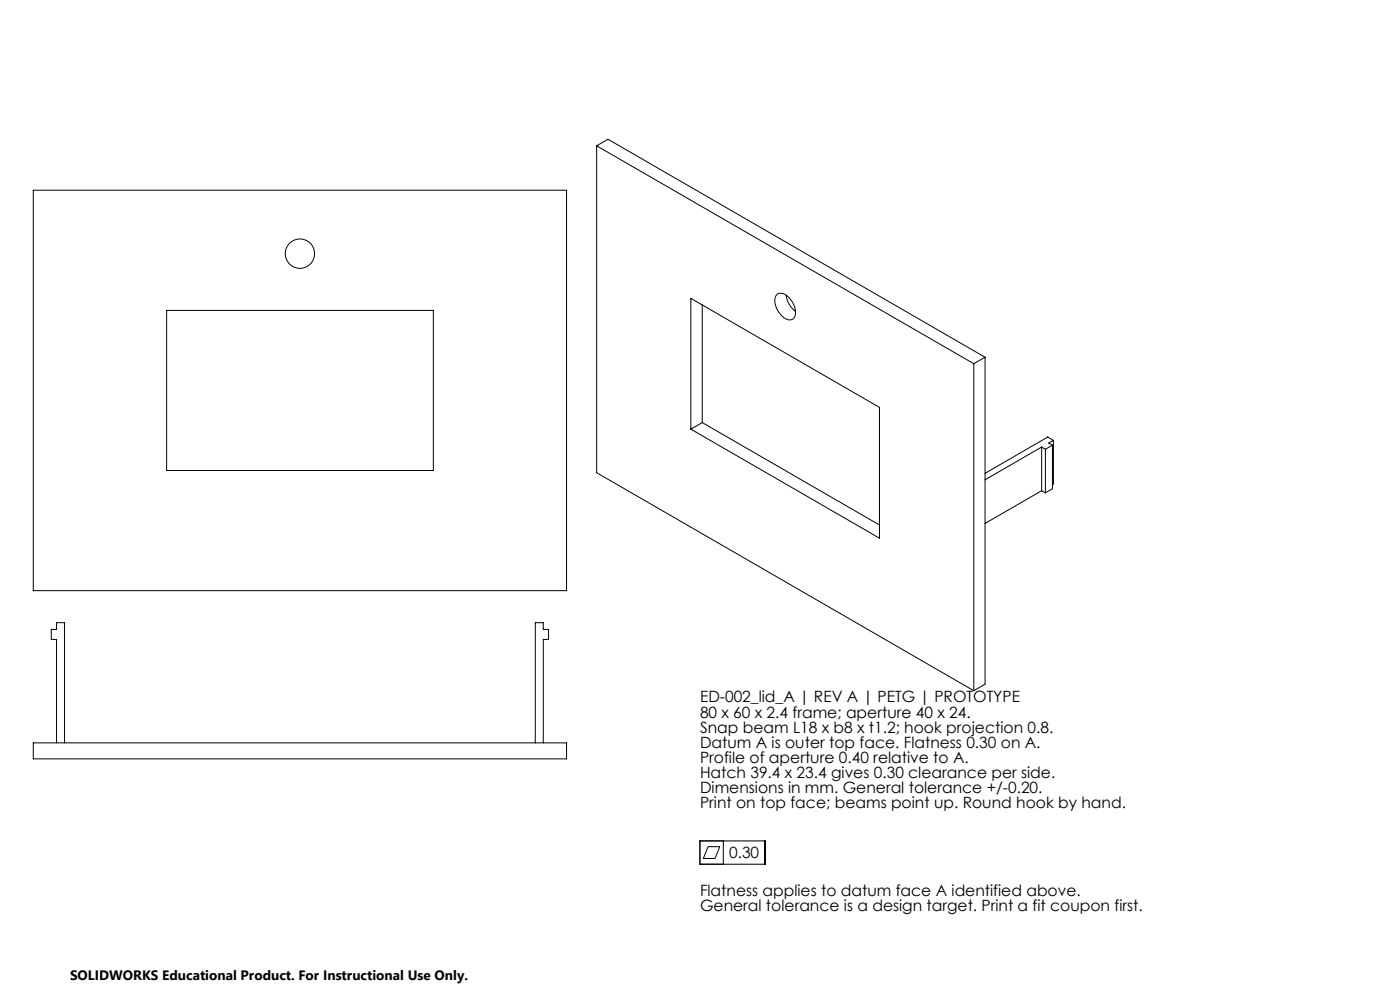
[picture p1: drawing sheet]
<svg xmlns="http://www.w3.org/2000/svg" width="420mm" height="297mm" viewBox="0 0 420 297" stroke-linecap="round" stroke-linejoin="round" font-family="sans-serif">
<defs><g id="words">
<g font-size="4.7">
<text x="210" y="210.5">ED-002_lid_A | REV A | PETG | PROTOTYPE</text>
<text x="210" y="215">80 x 60 x 2.4 frame; aperture 40 x 24.</text>
<text x="210" y="219.6">Snap beam L18 x b8 x t1.2; hook projection 0.8.</text>
<text x="210" y="224.1">Datum A is outer top face. Flatness 0.30 on A.</text>
<text x="210" y="228.6">Profile of aperture 0.40 relative to A.</text>
<text x="210" y="233.1">Hatch 39.4 x 23.4 gives 0.30 clearance per side.</text>
<text x="210" y="237.7">Dimensions in mm. General tolerance +/-0.20.</text>
<text x="210" y="242.2">Print on top face; beams point up. Round hook by hand.</text>
<text x="218.7" y="257.3">0.30</text>
<text x="210" y="268.5">Flatness applies to datum face A identified above.</text>
<text x="210" y="273">General tolerance is a design target. Print a fit coupon first.</text>
</g>
<text font-size="4.1" x="21" y="293.7">SOLIDWORKS Educational Product. For Instructional Use Only.</text>
</g></defs>
<g fill="none" stroke="#000" stroke-width=".3">
<path d="M10 57h160v120h-160zM179 43.7l113.1 65.3M179 43.7l3.4-2 113.1 65.4M179 43.7v98l113.1 65.3M50 93h80v48h-80zM207.3 89.4l56.5 32.7v39.2l-56.5-32.7zM210.7 91.4v35.2M233 88.3a2.9 2.9 0 0 1 4 1.3 5.4 5.4 0 0 1 1.2 5.6 2.52 2.52 0 0 1-3.8-.7 5.8 5.8 0 0 1-1.6-5.8zM235.9 88.5a6.8 6.8 0 0 0 2.8 4.8M292.1 109v98M295.5 107.1l-3.4 1.9M295.5 107.1v97.9l-3.4 2"/>
<path d="M210.7 126.6l-3.4 2M210.7 126.6l53.1 30.7M312.5 134l1.1 .7M312.5 134l-17 9.8M312.5 134v13.1M313.6 134.7v13M315.7 133.4l-2.1 1.3M315.7 133.4v13.1l-2.1 1.2M316 132l-1.4 .8 1.1 .6M316 132l-1.7-1-18.8 10.8M316 132v13l-.3 .2M312.5 147.1l-17 9.8"/>
<path d="M312.5 147.1l1.1 .6M10 222.6h160v4.8h-160zM17 222.6v-31h-1.6v-3h1.6v-2h2.4v36M160.6 222.6v-36h2.4v2h1.6v3h-1.6v31M210 252h19.5v7h-19.5zM212.4 253.7h3.5l-1.4 3.6h-3.5zM217 252v7"/>
<circle cx="90" cy="76" r="4.4"/>
</g>
<use href="#words"/>
</svg>
